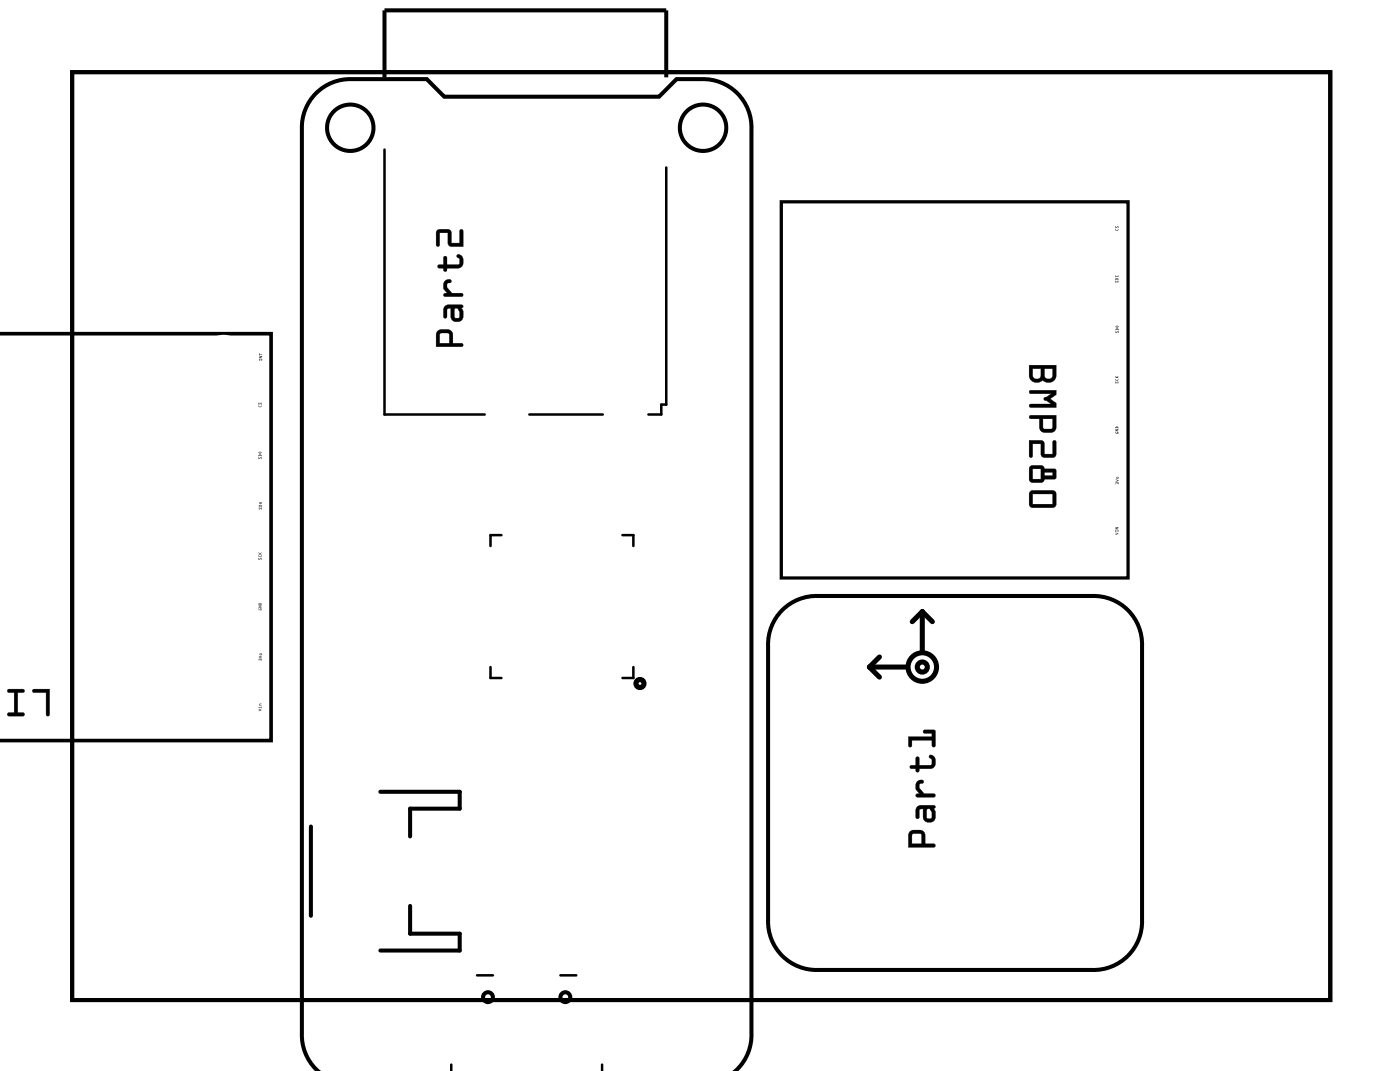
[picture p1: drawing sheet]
<svg xmlns="http://www.w3.org/2000/svg" width="71mm" height="54mm" viewBox="0 0 71 54" stroke-linecap="round" stroke-linejoin="round" font-family="sans-serif">
<g fill="none" stroke="#000" stroke-width=".2">
<path d="M3.6 3.6h63.4v46.8h-63.4zM19.4 3.9v-3.4h14.2v3.4M19.2 39.9h4v.9h-2.5v1.4M39.4 30.7a2.44 2.44 0 0 1 1.8-.7h13.8a2.44 2.44 0 0 1 2.6 2.5v13.9a2.44 2.44 0 0 1-2.6 2.5h-13.8a2.44 2.44 0 0 1-2.5-2.5v-13.9a2.44 2.44 0 0 1 .7-1.8zM15.7 41.7v4.5M16.1 54a2.4 2.4 0 0 1-.9-1.9v-45.6a2.44 2.44 0 0 1 2.5-2.5h3.8l.9 .9h10.8l.9-.9a3.9 3.9 0 0 1 2.8 .4 2.44 2.44 0 0 1 1 2.1v45.6a2.4 2.4 0 0 1-.9 1.9M20.7 45.7v1.4h2.5v.8h-4"/>
<circle cx="17.7" cy="6.4" r="1.17"/>
<circle cx="35.4" cy="6.4" r="1.17"/>
<circle cx="24.6" cy="50.3" r=".25"/>
<circle cx="28.5" cy="50.3" r=".25"/>
</g>
<g fill="#000">
<path d="M3.6 3.6h63.4v46.8h-63.4zM3.6 3.6v46.8h63.4v-46.8z"/>
<path d="M13.1 18.1h.1v.1h-.1zM13.1 18h.1h-.1h.1h-.1h.1zM13.1 17.8l.1 .1h-.1z"/>
<path d="M13.1 18.1h.1v.1h-.1zM13.1 18.1v.1h.1v-.1zM13.1 18h.1h-.1h.1h-.1h.1zM13.1 18h.1h-.1h.1h-.1h.1zM13.1 17.8l.1 .1h-.1zM13.1 17.8v.1h.1z"/>
<path d="M22.1 16.7l.1-.1h.5l.1 .2v.5h.5v.1l-1.3 .1zM22.2 16.8v.5h.4v-.5zM22.4 15.4h.2h.7v.6a.32 .32 0 0 1-.3 .2 .32 .32 0 0 1-.3-.2v-.5h-.1l-.1 .1v.4h-.1zM22.9 15.6v.4h.2l.1-.3-.1-.2zM22.4 14.2l.2-.1a.1 .1 0 0 1 .1 .1 .1 .1 0 0 1-.1 .1l-.1 .2 .3 .3h.5v.1h-.9v-.1h.1l-.1-.3zM22.4 12.9l.1 .1v.3h.6l.1-.2-.2-.2 .1-.1a.35 .35 0 0 1 .3 .4 .35 .35 0 0 1-.3 .3h-.6l-.1 .2-.1-.2h-.2v-.2h.2zM22 11.6h.6l.1 .1v.6h.5v-.7h.1v.8h-.7v-.7h-.4v.6l-.2 .1z"/>
<path d="M22.1 16.7l.1-.1h.5l.1 .2v.5h.5a.1 .1 0 0 1 .1 .1 .1 .1 0 0 1-.1 .1h-1.3v-.6zM22.1 16.7l-.1 .8 1.3-.1v-.1h-.5v-.5l-.1-.2zM22.2 16.8v.5h.4v-.5zM22.2 16.8h.4l.1 .5h-.6zM22.4 15.4l.2-.1h.7a.09 .09 0 0 1 .1 .1 .09 .09 0 0 1-.1 .1l.1 .5a.32 .32 0 0 1-.4 .2 .32 .32 0 0 1-.3-.2v-.5l-.2 .1v.4a.1 .1 0 0 1-.1 0 .1 .1 0 0 1-.1 0zM22.4 15.4v.6h.1v-.4l.1-.1h.1v.5a.31 .31 0 0 0 .3 .2 .31 .31 0 0 0 .3-.2v-.6h-.7zM22.9 15.6v.4h.2l.1-.3-.1-.2zM22.9 15.6l.2-.1 .1 .2-.1 .3h-.2zM22.4 14.2l.2-.1a.11 .11 0 0 1 .2 .1 .11 .11 0 0 1-.2 .1l-.1 .2 .3 .3h.5a.1 .1 0 0 1 .1 .1 .1 .1 0 0 1-.1 .1h-.9a.1 .1 0 0 1-.1-.1 .1 .1 0 0 1 .1-.1h.1l-.2-.3zM22.4 14.2v.4l.2 .2h-.2v.1h.9v-.1h-.5l-.3-.3v-.2l.2-.2zM22.4 12.9l.1 .1v.3h.6l.1-.2-.2-.2v-.1a.21 .21 0 0 1 .3 .1 .21 .21 0 0 1 .1 .2l-.1 .3-.1 .1h-.7v.1a.1 .1 0 0 1-.1 .1 .1 .1 0 0 1-.1-.1v-.1h-.2a.1 .1 0 0 1-.1-.1 .1 .1 0 0 1 .1-.1h.2zM22.4 12.9v.4l-.3 .1v.1h.3v.2l.1-.2h.6a.37 .37 0 0 0 .2-.3 .37 .37 0 0 0-.2-.4l-.1 .1 .2 .1v.3h-.1h-.6v-.3zM22 11.6h.7v.7h.5v-.7a.1 .1 0 0 1 .1-.1 .1 .1 0 0 1 .1 .1v.8h-.8v-.7h-.4v.6a.1 .1 0 0 1-.1 .1 .1 .1 0 0 1-.1-.1zM22 11.6v.8l.1-.1v-.6h.5v.7h.7v-.8h-.1v.7h-.5v-.6l-.1-.1z"/>
<path d="M51.9 18.4h1.3v.5a.39 .39 0 0 1-.2 .4 .39 .39 0 0 1-.5-.1l-.3 .1a.36 .36 0 0 1-.3-.4zM52 18.6v.3a.21 .21 0 0 0 .3 .2 .21 .21 0 0 0 .2-.2v-.3zM52.6 18.6v.3a.21 .21 0 0 0 .2 .2 .21 .21 0 0 0 .3-.2v-.3zM51.9 19.7h1.3v.2l-.3 .2 .3 .2v.2h-1.3l.1-.1h1l-.3-.2a.1 .1 0 0 1-.1-.1 .1 .1 0 0 1 .1-.1l.3-.2h-1zM51.9 21l1.3-.1v.7l-.1 .2h-.6l-.1-.2v-.5h-.5zM52.6 21.1v.5h.4l.1-.5zM51.9 22.2h.7v.7h.5v-.6l.1-.1v.8l-.1 .1-.5-.1-.1-.1v-.5h-.5v.6l-.1 .1zM51.9 23.5h.6l.1 .1h.6v.5h-.6l-.1 .2h-.5l-.1-.2zM52 23.6v.5h.5v-.5zM52.6 23.8v.2h.5v-.2zM51.9 24.8l1.2-.1 .1 .2v.6l-.1 .1h-1.1l-.1-.2zM52 24.9v.5h1.1v-.5z"/>
<path d="M51.9 18.4h1.3v.5a.4 .4 0 0 1-.2 .4 .4 .4 0 0 1-.5-.1l-.3 .1a.37 .37 0 0 1-.3-.4zM51.9 18.4v.5a.39 .39 0 0 0 .2 .3 .39 .39 0 0 0 .4-.1 .39 .39 0 0 0 .5 .1 .39 .39 0 0 0 .2-.3v-.5zM52 18.6l.1 .3a.2 .2 0 0 0 .2 .2 .2 .2 0 0 0 .2-.2v-.3zM52 18.6h.5v.3a.22 .22 0 0 1-.2 .2 .22 .22 0 0 1-.3-.2zM52.6 18.6v.3a.2 .2 0 0 0 .2 .2 .2 .2 0 0 0 .2-.2l.1-.3zM52.6 18.6h.5v.3a.22 .22 0 0 1-.3 .2 .22 .22 0 0 1-.2-.2zM51.9 19.7h1.3v.2l-.3 .2 .3 .2v.2h-1.2a.1 .1 0 0 1-.1-.1 .1 .1 0 0 1 .1 0h1l-.3-.2a.1 .1 0 0 1-.1-.1 .1 .1 0 0 1 .1-.1l.3-.2-1 .1-.1-.1zM51.9 19.7l.1 .1h1l-.4 .3 .4 .3h-1h-.1v.1h1.3v-.2l-.3-.2 .3-.2v-.2zM51.9 20.9h1.3v.7l-.1 .2h-.6l-.1-.2v-.5h-.5zM51.9 21v.1h.5v.5l.2 .2h.5l.1-.2v-.7zM52.6 21.1v.5h.4l.1-.5zM52.6 21.1h.5l-.1 .5h-.4zM51.9 22.2h.7v.7h.5l-.1-.6a.1 .1 0 0 1 .1-.1 .1 .1 0 0 1 .1 .1v.6l-.1 .2-.6-.1v-.6h-.5l.1 .6a.1 .1 0 0 1-.1 .1 .1 .1 0 0 1-.1-.1zM51.9 22.2v.8h.1v-.6h.5v.5l.1 .1 .5 .1 .1-.2v-.7l-.1 .1v.6h-.5v-.6zM51.9 23.5l.6-.1 .1 .2h.6v.5h-.6l-.1 .2h-.5l-.1-.2zM51.9 23.5v.6l.1 .2h.5l.1-.2h.6v-.5h-.6l-.1-.1zM52 23.6v.5h.5v-.5zM52 23.6h.5v.6h-.5zM52.6 23.8v.2h.5v-.2zM52.6 23.8h.5v.2h-.5zM51.9 24.8l1.2-.1 .1 .2v.6l-.1 .1h-1.1l-.1-.2zM51.9 24.8v.6l.1 .2h1.1l.1-.1v-.6l-.1-.2zM52 24.9v.5h1.1v-.5zM52 24.9h1.1v.5h-1.1z"/>
<path d="M56.2 11.6a.06 .06 0 0 1 .1 0 .06 .06 0 0 1-.1 0zM56.2 11.4v.1l.1-.1 .1 .1-.1-.1-.1 .1z"/>
<path d="M56.2 11.6a.1 .1 0 0 1 .2 0 .1 .1 0 0 1-.2 0zM56.2 11.6a.06 .06 0 0 0 .1 0 .06 .06 0 0 0-.1 0zM56.2 11.4v.1l.1-.1 .1 .1-.1-.1-.1 .1zM56.2 11.4v.1l.1-.1 .1 .1-.1-.1-.1 .1z"/>
<path d="M56.2 19.2v.1l.1-.1 .1 .1-.1-.1-.1 .1zM56.2 19.1a.06 .06 0 0 1 .1 0 .06 .06 0 0 1-.1 0zM56.2 19h.1h.1h-.2z"/>
<path d="M56.2 19.2v.1l.1-.1 .1 .1-.1-.1-.1 .1zM56.2 19.2v.1l.1-.1 .1 .1-.1-.1-.1 .1zM56.2 19.1a.1 .1 0 0 1 .2 0 .1 .1 0 0 1-.2 0zM56.2 19.1a.06 .06 0 0 0 .1 0 .06 .06 0 0 0-.1 0zM56.2 19h.1h.1h-.2zM56.2 19h.2h-.1z"/>
<path d="M56.2 14.2h.1h.1h-.1h-.1zM56.2 14l.2 .1h-.2zM56.2 14.1h.1zM56.2 13.9h.2v.1h-.2z"/>
<path d="M56.2 14.2h.1h.1h-.1h-.1zM56.2 14.2h.1h.1h-.1h-.1zM56.2 14l.2 .1h-.2zM56.2 14v.1h.2zM56.2 14.1h.1zM56.2 14.1h.1zM56.2 13.9h.2v.1h-.2zM56.2 13.9v.1h.2v-.1z"/>
<path d="M56.2 16.7v.1l.2-.1v.1v-.1l-.2 .1zM56.2 16.6h.2h-.2zM56.2 16.6h.2zM56.2 16.4l.2 .1zM56.2 16.5h.2z"/>
<path d="M56.2 16.7v.1l.2-.1v.1v-.1l-.2 .1zM56.2 16.7v.1l.2-.1v.1v-.1l-.2 .1zM56.2 16.6h.2h-.2zM56.2 16.6h.2zM56.2 16.6h.2zM56.2 16.6h.2zM56.2 16.4l.2 .1zM56.2 16.4a.1 .1 0 0 0 .2 0 .1 .1 0 0 0-.2 0zM56.2 16.5h.2zM56.2 16.5h.2z"/>
<path d="M1.7 34.8l.8-.1-.1 1.4-.1-.1v-1.1h-.6zM.4 34.8h.8v.1h-.3v1h.3v.2l-.8-.1v-.1h.3v-1h-.3zM-.1 34.7v1.4zM-.1 34.7v1.4zM-.1 34.7v1.4zM-.1 34.9v1zM-.1 34.7v1.4z"/>
<path d="M1.6 34.7h.9v1.3a.1 .1 0 0 1-.1 .1 .1 .1 0 0 1-.1-.1v-1.1h-.6zM1.7 34.8v.1h.6v1.1l.1 .1 .1-1.4zM.4 34.7h.7a.1 .1 0 0 1 .1 .1 .1 .1 0 0 1-.1 .1h-.2v1h.2a.1 .1 0 0 1 .1 .1 .1 .1 0 0 1-.1 .1h-.6a.1 .1 0 0 1-.1-.1 .1 .1 0 0 1 .1-.1h.2v-1h-.3zM.4 34.8v.1h.3v1h-.3v.1l.8 .1v-.2h-.3v-1h.3v-.1zM-.1 34.7v1.4zM-.1 34.7v1.4zM-.1 34.7v1.4zM-.1 34.7v1.4zM-.1 34.7v1.4zM-.1 34.7v1.4zM-.1 34.9v1zM-.1 34.9v1zM-.1 34.7v1.4zM-.1 34.7v1.4z"/>
<path d="M13 35.7l.2 .1h-.2h.1zM13.1 35.6h.1v.1zM13 35.7a.05 .05 0 0 1 .1 0 .05 .05 0 0 1-.1 0zM13.1 35.5h.1h-.1l.1 .1h-.1z"/>
<path d="M13 35.7l.2 .1h-.2h.1zM13 35.7l.1 .1h-.1h.2zM13.1 35.6h.1v.1zM13.1 35.6l.1 .1v-.1zM13 35.7a.05 .05 0 0 1 .1 0 .05 .05 0 0 1-.1 0zM13 35.7a.05 .05 0 0 0 .1 0 .05 .05 0 0 0-.1 0zM13.1 35.5h.1h-.1l.1 .1h-.1zM13.1 35.5v.1h.1l-.1-.1h.1z"/>
<path d="M13 20.5a.1 .1 0 0 1 .2 0 .1 .1 0 0 1-.2 0zM13 20.3l.1 .1 .1-.1v.1v-.1l-.2 .1z"/>
<path d="M13 20.5a.1 .1 0 0 1 .2 0 .1 .1 0 0 1-.2 0zM13 20.5a.1 .1 0 0 0 .2 0 .1 .1 0 0 0-.2 0zM13 20.3l.1 .1 .1-.1v.1v-.1l-.2 .1zM13 20.3v.1l.2-.1v.1v-.1l-.1 .1z"/>
<path d="M13 30.7h.2zM13 30.5h.2l-.1 .1h.1h-.2l.1-.1zM13 30.4l.2 .1h-.2zM13.1 30.4h.1z"/>
<path d="M13 30.7h.2zM13 30.7h.2zM13 30.5h.2l-.1 .1h.1h-.2l.1-.1zM13 30.5h.1l-.1 .1h.2h-.1l.1-.1zM13 30.4l.2 .1h-.2zM13 30.4v.1h.2zM13.1 30.4h.1zM13.1 30.4h.1z"/>
<path d="M13 28.1l.1 .1 .1-.1v.1v-.1l-.2 .1zM13 28a.1 .1 0 0 1 .2 0 .1 .1 0 0 1-.2 0zM13 27.8l.1 .1 .1-.1v.1h-.2z"/>
<path d="M13 28.1l.1 .1 .1-.1v.1v-.1l-.2 .1zM13 28.1v.1l.2-.1v.1v-.1l-.1 .1zM13 28a.1 .1 0 0 1 .2 0 .1 .1 0 0 1-.2 0zM13 28a.1 .1 0 0 0 .2 0 .1 .1 0 0 0-.2 0zM13 27.8l.1 .1 .1-.1v.1h-.2zM13 27.8v.1h.2v-.1l-.1 .1z"/>
<path d="M13 23l.1 .1 .1-.1v.1h-.2zM13 22.9l.2 .1h-.2zM13.1 22.9l.1 .1zM13 22.8h.2zM13.1 22.8h.1z"/>
<path d="M13 23l.1 .1 .1-.1v.1h-.2zM13 23v.1h.2v-.1l-.1 .1zM13 22.9l.2 .1h-.2zM13 22.9v.1h.2zM13.1 22.9l.1 .1zM13.1 22.9l.1 .1zM13 22.8h.2zM13 22.8a.1 .1 0 0 0 .2 0 .1 .1 0 0 0-.2 0zM13.1 22.8h.1zM13 22.8h.2z"/>
<path d="M13.1 25.6v.1l.1-.1v.1v-.1l-.1 .1zM13.1 25.5h.1h-.1zM13.1 25.5h.1zM13 25.3h.2v.1z"/>
<path d="M13.1 25.6v.1l.1-.1v.1v-.1l-.1 .1zM13.1 25.6v.1l.1-.1v.1v-.1l-.1 .1zM13.1 25.5h.1h-.1zM13.1 25.5h.1zM13.1 25.5h.1zM13.1 25.5h.1zM13 25.3h.2v.1zM13 25.3l.2 .1v-.1z"/>
<path d="M13.1 33.2h.1v.1l-.1-.1v.1zM13 33.1h.2l-.1 .1 .1-.1zM13.1 33a.05 .05 0 0 1 .1 0 .05 .05 0 0 1-.1 0zM13.1 32.9l.1 .1z"/>
<path d="M13 33.2h.2v.1l-.1-.1v.1zM13.1 33.2v.1v-.1l.1 .1v-.1zM13 33.1h.2l-.1 .1 .1-.1zM13 33.1h.2l-.1 .1 .1-.1zM13.1 33a.06 .06 0 0 1 .1 0 .06 .06 0 0 1-.1 0zM13.1 33a.05 .05 0 0 0 .1 0 .05 .05 0 0 0-.1 0zM13.1 32.9l.1 .1zM13.1 32.9l.1 .1z"/>
<path d="M56.2 26.9h.2h-.2h.1zM56.2 26.7h.2v.1h-.2zM56.2 26.6h.2h-.2l.2 .1h-.2l.1-.1z"/>
<path d="M56.2 26.9h.2h-.2h.1zM56.2 26.9h.1h-.1h.2zM56.2 26.7h.2v.1h-.2zM56.2 26.7v.1h.2v-.1zM56.2 26.6h.2h-.2l.2 .1h-.2l.1-.1zM56.2 26.6h.1l-.1 .1h.2l-.2-.1h.2z"/>
<path d="M56.2 21.8h.2zM56.2 21.6h.2l-.2 .1h.2h-.2h.1zM56.2 21.5l.2 .1h-.2zM56.2 21.5l.1 .1z"/>
<path d="M56.2 21.8h.1h.1zM56.2 21.8h.2zM56.2 21.6h.2l-.2 .1h.2h-.2h.1zM56.2 21.6l.1 .1h-.1h.2h-.2l.2-.1zM56.2 21.5l.2 .1h-.2zM56.2 21.5v.1h.2zM56.2 21.5l.1 .1zM56.2 21.5l.1 .1z"/>
<path d="M56.2 24.3h.2v.1l-.2-.1v.1zM56.2 24.2h.2l-.2 .1 .1-.1zM56.3 24.1a.05 .05 0 0 1 .1 0 .05 .05 0 0 1-.1 0zM56.3 24.1h.1z"/>
<path d="M56.2 24.3h.2v.1l-.2-.1v.1zM56.2 24.3v.1v-.1l.2 .1v-.1zM56.2 24.2h.2l-.2 .1 .1-.1zM56.2 24.2h.1l-.1 .1 .2-.1zM56.3 24.1a.06 .06 0 0 1 .1 0 .06 .06 0 0 1-.1 0zM56.3 24.1a.05 .05 0 0 0 .1 0 .05 .05 0 0 0-.1 0zM56.3 24.1h.1zM56.3 24.1h.1z"/>
<path d="M45.9 41.9l.1-.1 .5 .1 .1 .1v.5h.5v.1l-1.3 .1zM46 42v.5h.4v-.5zM46.2 40.7l.2-.1h.7v.6a.32 .32 0 0 1-.3 .2 .32 .32 0 0 1-.3-.2v-.4h-.1h-.1v.4h-.1zM46.7 40.8v.4l.2 .1 .1-.4-.1-.1zM46.2 39.4l.2-.1a.1 .1 0 0 1 .1 .1 .1 .1 0 0 1-.1 .1l-.1 .2 .3 .3h.5v.2h-.9v-.2h.1l-.1-.2zM46.2 38.2h.1v.4h.6l.1-.3-.2-.1 .1-.1a.35 .35 0 0 1 .3 .3 .35 .35 0 0 1-.3 .3h-.6l-.1 .2v-.2h-.3v-.1h.3zM45.8 37.1h1.2v-.1h-.4l-.1-.2h.6v.8h-.1v-.3h-1v.3h-.2z"/>
<path d="M45.9 41.9l.1-.1h.5l.1 .2v.5h.5a.1 .1 0 0 1 .1 .1 .1 .1 0 0 1-.1 .1h-1.3v-.6zM45.9 41.9l-.1 .8 1.3-.1v-.1h-.5v-.5l-.1-.1zM46 42v.5h.4v-.5zM46 42h.4l.1 .5h-.6zM46.2 40.7l.2-.1h.7a.09 .09 0 0 1 .1 .1 .09 .09 0 0 1-.1 .1l.1 .4a.32 .32 0 0 1-.4 .3 .32 .32 0 0 1-.3-.3v-.4h-.2v.4a.1 .1 0 0 1-.1 .1 .1 .1 0 0 1-.1-.1zM46.2 40.7v.5h.1v-.4h.1h.1v.4a.31 .31 0 0 0 .3 .2 .31 .31 0 0 0 .3-.2v-.6h-.7zM46.7 40.8v.4h.2l.1-.3-.1-.1zM46.7 40.8l.2-.1 .1 .2-.1 .4-.2-.1zM46.2 39.4l.2-.1a.11 .11 0 0 1 .2 .1 .11 .11 0 0 1-.2 .1l-.1 .2 .3 .3h.5a.1 .1 0 0 1 .1 .1 .1 .1 0 0 1-.1 .1h-.9a.1 .1 0 0 1-.1-.1 .1 .1 0 0 1 .1-.1h.1l-.2-.2zM46.2 39.4v.4l.2 .2h-.2v.1h.9v-.1h-.5l-.3-.3v-.2l.2-.1zM46.2 38.2h.1v.4h.6l.1-.3-.2-.1v-.1a.21 .21 0 0 1 .3 0 .21 .21 0 0 1 .1 .2l-.1 .3-.1 .1h-.7v.1a.1 .1 0 0 1-.1 .1 .1 .1 0 0 1-.1-.1l.1-.1-.3 .1a.1 .1 0 0 1-.1-.1 .1 .1 0 0 1 .1-.1h.3zM46.2 38.2v.4h-.3v.1h.3v.2l.1-.2h.6a.37 .37 0 0 0 .2-.3 .37 .37 0 0 0-.2-.4l-.1 .1 .2 .2v.2l-.1 .1h-.6v-.4zM45.8 37.1h1.2v-.1h-.4a.1 .1 0 0 1-.1-.1 .1 .1 0 0 1 .1-.1h.5l.1 .8a.1 .1 0 0 1-.1 .1 .1 .1 0 0 1-.1-.1v-.3h-1v.3a.1 .1 0 0 1-.1 .1 .1 .1 0 0 1-.1-.1zM45.8 37.1v.5h.1v-.3h1.1v.3h.1v-.8h-.6l.1 .1 .4 .1v.1z"/>
</g>
<g fill="none" stroke="#000" stroke-width=".25">
<path d="M43.8 33.6h1.9M43.8 33.6l.5 .5M44.3 33.1l-.5 .5M46.5 30.8v2.1M46.5 30.8l-.5 .5M46.5 30.8l.5 .5"/>
<circle cx="46.5" cy="33.6" r=".25"/>
<circle cx="46.5" cy="33.6" r=".72"/>
</g>
<path d="M19.4 7.5v13.4h5M33.6 8.4v12h-.3v.5h-.6M24.7 33.6v.6h.6M25.3 27h-.6v.5M26.7 20.9h3.7M31.4 27h.5v.5M31.9 33.6v.6h-.5M22.7 53.7v.3M24 49.2h.8M28.2 49.2h.8M30.3 53.7v.3" fill="none" stroke="#000" stroke-width=".13"/>
<circle cx="32.3" cy="34.4" r=".13" fill="none" stroke="#000" stroke-width=".41"/>
<path d="M39.4 10.2h17.5v18.9h-17.5z" fill="none" stroke="#000" stroke-width=".16"/>
<path d="M0 16.8h13.7v20.5h-13.8" fill="none" stroke="#000" stroke-width=".18"/>
<circle cx="51.3" cy="32.5" r="1.43" fill="#fff"/>
<circle cx="51.3" cy="32.5" r="1.43" fill="none" stroke="#fff" stroke-width=".6" stroke-linecap="butt"/>
<circle cx="55.8" cy="47.1" r=".69" fill="#fff"/>
<circle cx="55.8" cy="47.1" r=".69" fill="none" stroke="#fff" stroke-width=".64" stroke-linecap="butt"/>
<path d="M55.1 46.4h1.3v1.4h-1.3z" fill="#fff"/>
<path d="M55.1 46.4h1.3v1.4h-1.3z" fill="none" stroke="#fff" stroke-width=".64" stroke-linecap="butt"/>
<circle cx="55.8" cy="44.5" r=".69" fill="#fff"/>
<circle cx="55.8" cy="44.5" r=".69" fill="none" stroke="#fff" stroke-width=".64" stroke-linecap="butt"/>
<circle cx="55.8" cy="42" r=".69" fill="#fff"/>
<circle cx="55.8" cy="42" r=".69" fill="none" stroke="#fff" stroke-width=".64" stroke-linecap="butt"/>
<circle cx="55.8" cy="39.5" r=".69" fill="#fff"/>
<circle cx="55.8" cy="39.5" r=".69" fill="none" stroke="#fff" stroke-width=".64" stroke-linecap="butt"/>
<circle cx="55.8" cy="36.9" r=".69" fill="#fff"/>
<circle cx="55.8" cy="36.9" r=".69" fill="none" stroke="#fff" stroke-width=".64" stroke-linecap="butt"/>
<circle cx="55.8" cy="34.4" r=".69" fill="#fff"/>
<circle cx="55.8" cy="34.4" r=".69" fill="none" stroke="#fff" stroke-width=".64" stroke-linecap="butt"/>
<circle cx="55.8" cy="31.8" r=".69" fill="#fff"/>
<circle cx="55.8" cy="31.8" r=".69" fill="none" stroke="#fff" stroke-width=".64" stroke-linecap="butt"/>
<circle cx="41.1" cy="32.5" r="1.43" fill="#fff"/>
<circle cx="41.1" cy="32.5" r="1.43" fill="none" stroke="#fff" stroke-width=".6" stroke-linecap="butt"/>
<circle cx="41.1" cy="46.4" r="1.43" fill="#fff"/>
<circle cx="41.1" cy="46.4" r="1.43" fill="none" stroke="#fff" stroke-width=".6" stroke-linecap="butt"/>
<circle cx="51.3" cy="46.4" r="1.43" fill="#fff"/>
<circle cx="51.3" cy="46.4" r="1.43" fill="none" stroke="#fff" stroke-width=".6" stroke-linecap="butt"/>
<circle cx="36.7" cy="10.2" r=".67" fill="#fff"/>
<circle cx="36.7" cy="10.2" r=".67" fill="none" stroke="#fff" stroke-width=".59"/>
<circle cx="36.7" cy="12.8" r=".67" fill="#fff"/>
<circle cx="36.7" cy="12.8" r=".67" fill="none" stroke="#fff" stroke-width=".59"/>
<circle cx="36.7" cy="15.3" r=".67" fill="#fff"/>
<circle cx="36.7" cy="15.3" r=".67" fill="none" stroke="#fff" stroke-width=".59"/>
<circle cx="36.7" cy="17.9" r=".67" fill="#fff"/>
<circle cx="36.7" cy="17.9" r=".67" fill="none" stroke="#fff" stroke-width=".59"/>
<circle cx="36.7" cy="20.4" r=".67" fill="#fff"/>
<circle cx="36.7" cy="20.4" r=".67" fill="none" stroke="#fff" stroke-width=".59"/>
<circle cx="36.7" cy="22.9" r=".67" fill="#fff"/>
<circle cx="36.7" cy="22.9" r=".67" fill="none" stroke="#fff" stroke-width=".59"/>
<circle cx="36.7" cy="25.5" r=".67" fill="#fff"/>
<circle cx="36.7" cy="25.5" r=".67" fill="none" stroke="#fff" stroke-width=".59"/>
<circle cx="36.7" cy="28" r=".67" fill="#fff"/>
<circle cx="36.7" cy="28" r=".67" fill="none" stroke="#fff" stroke-width=".59"/>
<circle cx="36.7" cy="30.6" r=".67" fill="#fff"/>
<circle cx="36.7" cy="30.6" r=".67" fill="none" stroke="#fff" stroke-width=".59"/>
<circle cx="36.7" cy="33.1" r=".67" fill="#fff"/>
<circle cx="36.7" cy="33.1" r=".67" fill="none" stroke="#fff" stroke-width=".59"/>
<circle cx="36.7" cy="35.6" r=".67" fill="#fff"/>
<circle cx="36.7" cy="35.6" r=".67" fill="none" stroke="#fff" stroke-width=".59"/>
<circle cx="36.7" cy="38.2" r=".67" fill="#fff"/>
<circle cx="36.7" cy="38.2" r=".67" fill="none" stroke="#fff" stroke-width=".59"/>
<circle cx="36.7" cy="40.7" r=".67" fill="#fff"/>
<circle cx="36.7" cy="40.7" r=".67" fill="none" stroke="#fff" stroke-width=".59"/>
<circle cx="36.7" cy="43.3" r=".67" fill="#fff"/>
<circle cx="36.7" cy="43.3" r=".67" fill="none" stroke="#fff" stroke-width=".59"/>
<circle cx="36.7" cy="45.8" r=".67" fill="#fff"/>
<circle cx="36.7" cy="45.8" r=".67" fill="none" stroke="#fff" stroke-width=".59"/>
<circle cx="36.7" cy="48.3" r=".67" fill="#fff"/>
<circle cx="36.7" cy="48.3" r=".67" fill="none" stroke="#fff" stroke-width=".59"/>
<circle cx="16.4" cy="38.2" r=".67" fill="#fff"/>
<circle cx="16.4" cy="38.2" r=".67" fill="none" stroke="#fff" stroke-width=".59"/>
<circle cx="16.4" cy="35.6" r=".67" fill="#fff"/>
<circle cx="16.4" cy="35.6" r=".67" fill="none" stroke="#fff" stroke-width=".59"/>
<circle cx="16.4" cy="33.1" r=".67" fill="#fff"/>
<circle cx="16.4" cy="33.1" r=".67" fill="none" stroke="#fff" stroke-width=".59"/>
<circle cx="16.4" cy="30.6" r=".67" fill="#fff"/>
<circle cx="16.4" cy="30.6" r=".67" fill="none" stroke="#fff" stroke-width=".59"/>
<circle cx="16.4" cy="28" r=".67" fill="#fff"/>
<circle cx="16.4" cy="28" r=".67" fill="none" stroke="#fff" stroke-width=".59"/>
<circle cx="16.4" cy="25.5" r=".67" fill="#fff"/>
<circle cx="16.4" cy="25.5" r=".67" fill="none" stroke="#fff" stroke-width=".59"/>
<circle cx="16.4" cy="22.9" r=".67" fill="#fff"/>
<circle cx="16.4" cy="22.9" r=".67" fill="none" stroke="#fff" stroke-width=".59"/>
<circle cx="16.4" cy="20.4" r=".67" fill="#fff"/>
<circle cx="16.4" cy="20.4" r=".67" fill="none" stroke="#fff" stroke-width=".59"/>
<circle cx="16.4" cy="17.9" r=".67" fill="#fff"/>
<circle cx="16.4" cy="17.9" r=".67" fill="none" stroke="#fff" stroke-width=".59"/>
<circle cx="16.4" cy="15.3" r=".67" fill="#fff"/>
<circle cx="16.4" cy="15.3" r=".67" fill="none" stroke="#fff" stroke-width=".59"/>
<circle cx="16.4" cy="12.8" r=".67" fill="#fff"/>
<circle cx="16.4" cy="12.8" r=".67" fill="none" stroke="#fff" stroke-width=".59"/>
<circle cx="16.4" cy="10.2" r=".67" fill="#fff"/>
<circle cx="16.4" cy="10.2" r=".67" fill="none" stroke="#fff" stroke-width=".59"/>
<circle cx="54.5" cy="26.8" r=".64" fill="#fff"/>
<circle cx="54.5" cy="26.8" r=".64" fill="none" stroke="#fff" stroke-width=".76"/>
<circle cx="54.5" cy="24.2" r=".64" fill="#fff"/>
<circle cx="54.5" cy="24.2" r=".64" fill="none" stroke="#fff" stroke-width=".76"/>
<circle cx="54.5" cy="21.7" r=".64" fill="#fff"/>
<circle cx="54.5" cy="21.7" r=".64" fill="none" stroke="#fff" stroke-width=".76"/>
<circle cx="54.5" cy="19.1" r=".64" fill="#fff"/>
<circle cx="54.5" cy="19.1" r=".64" fill="none" stroke="#fff" stroke-width=".76"/>
<circle cx="54.5" cy="16.6" r=".64" fill="#fff"/>
<circle cx="54.5" cy="16.6" r=".64" fill="none" stroke="#fff" stroke-width=".76"/>
<circle cx="54.5" cy="14.1" r=".64" fill="#fff"/>
<circle cx="54.5" cy="14.1" r=".64" fill="none" stroke="#fff" stroke-width=".76"/>
<circle cx="54.5" cy="11.5" r=".64" fill="#fff"/>
<circle cx="54.5" cy="11.5" r=".64" fill="none" stroke="#fff" stroke-width=".76"/>
<circle cx="11.3" cy="35.6" r=".64" fill="#fff"/>
<circle cx="11.3" cy="35.6" r=".64" fill="none" stroke="#fff" stroke-width=".76"/>
<circle cx="11.3" cy="33.1" r=".64" fill="#fff"/>
<circle cx="11.3" cy="33.1" r=".64" fill="none" stroke="#fff" stroke-width=".76"/>
<circle cx="11.3" cy="30.6" r=".64" fill="#fff"/>
<circle cx="11.3" cy="30.6" r=".64" fill="none" stroke="#fff" stroke-width=".76"/>
<circle cx="11.3" cy="28" r=".64" fill="#fff"/>
<circle cx="11.3" cy="28" r=".64" fill="none" stroke="#fff" stroke-width=".76"/>
<circle cx="11.3" cy="25.5" r=".64" fill="#fff"/>
<circle cx="11.3" cy="25.5" r=".64" fill="none" stroke="#fff" stroke-width=".76"/>
<circle cx="11.3" cy="22.9" r=".64" fill="#fff"/>
<circle cx="11.3" cy="22.9" r=".64" fill="none" stroke="#fff" stroke-width=".76"/>
<circle cx="11.3" cy="20.4" r=".64" fill="#fff"/>
<circle cx="11.3" cy="20.4" r=".64" fill="none" stroke="#fff" stroke-width=".76"/>
<circle cx="11.3" cy="17.9" r=".64" fill="#fff"/>
<circle cx="11.3" cy="17.9" r=".64" fill="none" stroke="#fff" stroke-width=".76"/>
<circle cx="8.8" cy="7.7" r="1.6" fill="#fff"/>
<circle cx="8.8" cy="7.7" r="1.6" fill="none" stroke="#fff" stroke-width=".25"/>
<circle cx="62.1" cy="7.7" r="1.6" fill="#fff"/>
<circle cx="62.1" cy="7.7" r="1.6" fill="none" stroke="#fff" stroke-width=".25"/>
<circle cx="62.1" cy="45.8" r="1.6" fill="#fff"/>
<circle cx="62.1" cy="45.8" r="1.6" fill="none" stroke="#fff" stroke-width=".25"/>
<circle cx="8.8" cy="45.8" r="1.6" fill="#fff"/>
<circle cx="8.8" cy="45.8" r="1.6" fill="none" stroke="#fff" stroke-width=".25"/>
</svg>
